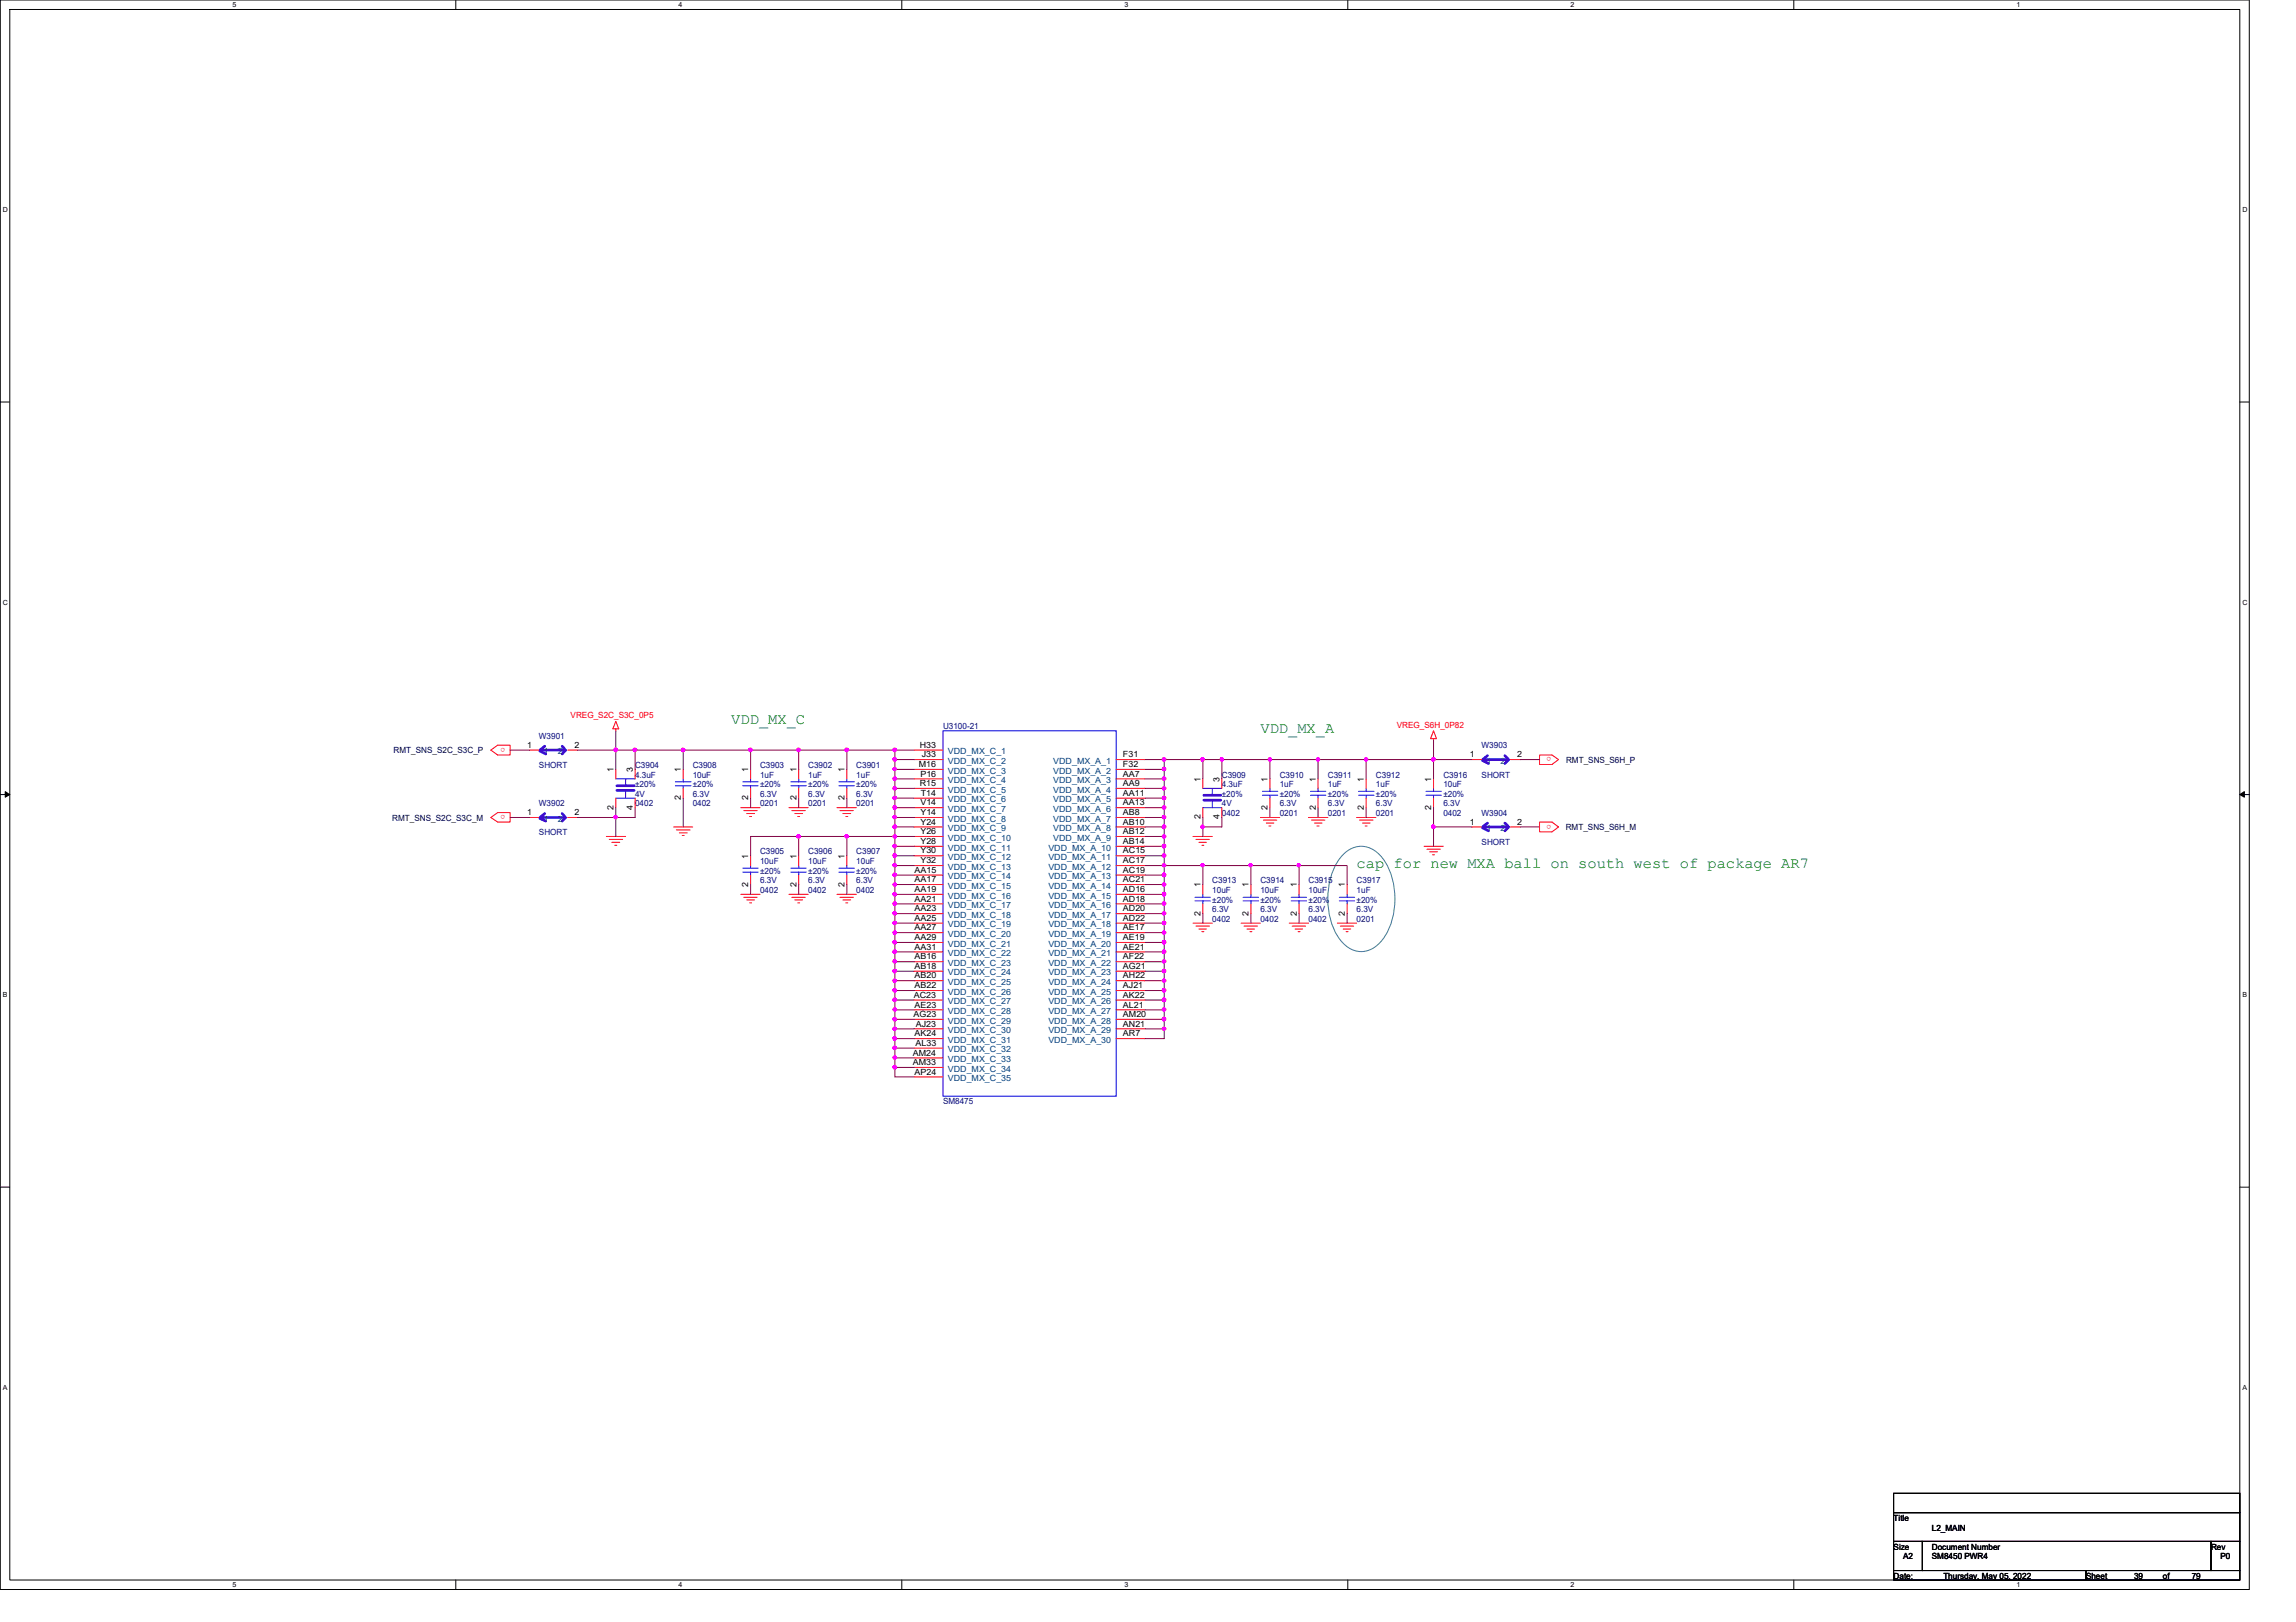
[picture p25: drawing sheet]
<svg xmlns="http://www.w3.org/2000/svg" width="297mm" height="210mm" viewBox="0 0 297 210" stroke-linecap="round" stroke-linejoin="round" font-family="sans-serif">
<defs><g id="words">
<g font-size="2" fill="#008000">
<text x="94.6" y="93.6">VDD_MX_C</text>
<text x="163.1" y="94.9">VDD_MX_A</text>
<text x="175.5" y="112.3">cap for new MXA ball on south west of package AR7</text>
</g>
<g font-size="1.1" fill="#000080">
<text x="69.7" y="95.6">W3901</text>
<text x="122" y="94.4">U3100-21</text>
<text x="69.7" y="99.4">SHORT</text>
<text x="82.2" y="99.4">C3904</text>
<text x="82.2" y="100.6">4.3uF</text>
<text x="82.2" y="101.9">±20%</text>
<text x="89.6" y="99.4">C3908</text>
<text x="89.6" y="100.6">10uF</text>
<text x="89.6" y="101.9">±20%</text>
<text x="98.3" y="99.4">C3903</text>
<text x="98.3" y="100.6">1uF</text>
<text x="98.3" y="101.9">±20%</text>
<text x="104.6" y="99.4">C3902</text>
<text x="104.6" y="100.6">1uF</text>
<text x="104.6" y="101.9">±20%</text>
<text x="110.8" y="99.4">C3901</text>
<text x="110.8" y="100.6">1uF</text>
<text x="110.8" y="101.9">±20%</text>
<text x="158.1" y="100.6">C3909</text>
<text x="158.1" y="101.9">4.3uF</text>
<text x="165.6" y="100.6">C3910</text>
<text x="165.6" y="101.9">1uF</text>
<text x="171.8" y="100.6">C3911</text>
<text x="171.8" y="101.9">1uF</text>
<text x="178" y="100.6">C3912</text>
<text x="178" y="101.9">1uF</text>
<text x="186.7" y="100.6">C3916</text>
<text x="186.7" y="101.9">10uF</text>
<text x="191.7" y="96.9">W3903</text>
<text x="191.7" y="100.6">SHORT</text>
<text x="69.7" y="104.4">W3902</text>
<text x="82.2" y="104.4">0402</text>
<text x="82.2" y="103.1">4V</text>
<text x="89.6" y="104.4">0402</text>
<text x="89.6" y="103.1">6.3V</text>
<text x="98.3" y="104.4">0201</text>
<text x="98.3" y="103.1">6.3V</text>
<text x="104.6" y="104.4">0201</text>
<text x="104.6" y="103.1">6.3V</text>
<text x="110.8" y="104.4">0201</text>
<text x="110.8" y="103.1">6.3V</text>
<text x="158.1" y="105.6">0402</text>
<text x="158.1" y="104.4">4V</text>
<text x="158.1" y="103.1">±20%</text>
<text x="165.6" y="105.6">0201</text>
<text x="165.6" y="104.4">6.3V</text>
<text x="165.6" y="103.1">±20%</text>
<text x="171.8" y="105.6">0201</text>
<text x="171.8" y="104.4">6.3V</text>
<text x="171.8" y="103.1">±20%</text>
<text x="178" y="105.6">0201</text>
<text x="178" y="104.4">6.3V</text>
<text x="178" y="103.1">±20%</text>
<text x="186.7" y="105.6">0402</text>
<text x="186.7" y="104.4">6.3V</text>
<text x="186.7" y="103.1">±20%</text>
<text x="191.7" y="105.6">W3904</text>
<text x="69.7" y="108.1">SHORT</text>
<text x="98.3" y="110.6">C3905</text>
<text x="98.3" y="111.8">10uF</text>
<text x="98.3" y="113.1">±20%</text>
<text x="104.6" y="110.6">C3906</text>
<text x="104.6" y="111.8">10uF</text>
<text x="104.6" y="113.1">±20%</text>
<text x="110.8" y="110.6">C3907</text>
<text x="110.8" y="111.8">10uF</text>
<text x="110.8" y="113.1">±20%</text>
<text x="191.7" y="109.3">SHORT</text>
<text x="98.3" y="115.5">0402</text>
<text x="98.3" y="114.3">6.3V</text>
<text x="104.6" y="115.5">0402</text>
<text x="104.6" y="114.3">6.3V</text>
<text x="110.8" y="115.5">0402</text>
<text x="110.8" y="114.3">6.3V</text>
<text x="156.8" y="114.3">C3913</text>
<text x="156.8" y="115.5">10uF</text>
<text x="156.8" y="119.3">0402</text>
<text x="156.8" y="118">6.3V</text>
<text x="156.8" y="116.8">±20%</text>
<text x="163.1" y="114.3">C3914</text>
<text x="163.1" y="115.5">10uF</text>
<text x="163.1" y="119.3">0402</text>
<text x="163.1" y="118">6.3V</text>
<text x="163.1" y="116.8">±20%</text>
<text x="169.3" y="114.3">C3915</text>
<text x="169.3" y="115.5">10uF</text>
<text x="169.3" y="119.3">0402</text>
<text x="169.3" y="118">6.3V</text>
<text x="169.3" y="116.8">±20%</text>
<text x="175.5" y="114.3">C3917</text>
<text x="175.5" y="115.5">1uF</text>
<text x="175.5" y="119.3">0201</text>
<text x="175.5" y="118">6.3V</text>
<text x="175.5" y="116.8">±20%</text>
<text x="122" y="142.9">SM8475</text>
</g>
<g font-size="1.1" fill="#f00">
<text x="73.8" y="92.9">VREG_S2C_S3C_0P5</text>
<text x="180.7" y="94.1">VREG_S6H_0P82</text>
<text x="65.4" y="96.8" transform="rotate(180 65.4 96.8)">o</text>
<text x="200.7" y="98" transform="rotate(180 200.7 98)">o</text>
<text x="65.4" y="105.5" transform="rotate(180 65.4 105.5)">o</text>
<text x="200.7" y="106.7" transform="rotate(180 200.7 106.7)">o</text>
</g>
<g font-size="1.1" fill="#000040">
<text x="50.9" y="97.5">RMT_SNS_S2C_S3C_P</text>
<text x="202.6" y="98.8">RMT_SNS_S6H_P</text>
<text x="50.8" y="106.2">RMT_SNS_S2C_S3C_M</text>
<text x="202.6" y="107.4">RMT_SNS_S6H_M</text>
</g>
<g font-size="1.1">
<text x="68.2" y="96.8">1</text>
<text x="74.3" y="96.8">2</text>
<text x="79.4" y="99.9" transform="rotate(-90 79.4 99.9)">1</text>
<text x="81.9" y="99.9" transform="rotate(-90 81.9 99.9)">3</text>
<text x="88.1" y="99.9" transform="rotate(-90 88.1 99.9)">1</text>
<text x="96.8" y="99.9" transform="rotate(-90 96.8 99.9)">1</text>
<text x="103" y="99.9" transform="rotate(-90 103 99.9)">1</text>
<text x="109.3" y="99.9" transform="rotate(-90 109.3 99.9)">1</text>
<text x="118.9" y="99.3">M16</text>
<text x="119" y="96.8">H33</text>
<text x="119" y="101.7">R15</text>
<text x="119.1" y="100.5">P16</text>
<text x="119.2" y="98">J33</text>
<text x="145.3" y="98">F31</text>
<text x="145.3" y="99.3">F32</text>
<text x="145.3" y="100.5">AA7</text>
<text x="145.3" y="101.7">AA9</text>
<text x="155.3" y="101.1" transform="rotate(-90 155.3 101.1)">1</text>
<text x="157.8" y="101.1" transform="rotate(-90 157.8 101.1)">3</text>
<text x="164" y="101.1" transform="rotate(-90 164 101.1)">1</text>
<text x="170.2" y="101.1" transform="rotate(-90 170.2 101.1)">1</text>
<text x="176.4" y="101.1" transform="rotate(-90 176.4 101.1)">1</text>
<text x="185.2" y="101.1" transform="rotate(-90 185.2 101.1)">1</text>
<text x="190.2" y="98">1</text>
<text x="196.3" y="98">2</text>
<text x="68.2" y="105.5">1</text>
<text x="74.3" y="105.5">2</text>
<text x="79.4" y="104.8" transform="rotate(-90 79.4 104.8)">2</text>
<text x="81.9" y="104.8" transform="rotate(-90 81.9 104.8)">4</text>
<text x="88.1" y="103.5" transform="rotate(-90 88.1 103.5)">2</text>
<text x="96.8" y="103.5" transform="rotate(-90 96.8 103.5)">2</text>
<text x="103" y="103.5" transform="rotate(-90 103 103.5)">2</text>
<text x="109.3" y="103.5" transform="rotate(-90 109.3 103.5)">2</text>
<text x="119.1" y="107.9">Y26</text>
<text x="119.1" y="104.2">V14</text>
<text x="119.1" y="105.5">Y14</text>
<text x="119.1" y="106.7">Y24</text>
<text x="119.1" y="103">T14</text>
<text x="145.3" y="103">AA11</text>
<text x="145.3" y="104.2">AA13</text>
<text x="145.3" y="105.5">AB8</text>
<text x="145.3" y="106.7">AB10</text>
<text x="145.3" y="107.9">AB12</text>
<text x="155.3" y="106" transform="rotate(-90 155.3 106)">2</text>
<text x="157.8" y="106" transform="rotate(-90 157.8 106)">4</text>
<text x="164" y="104.8" transform="rotate(-90 164 104.8)">2</text>
<text x="170.2" y="104.8" transform="rotate(-90 170.2 104.8)">2</text>
<text x="176.4" y="104.8" transform="rotate(-90 176.4 104.8)">2</text>
<text x="185.2" y="104.8" transform="rotate(-90 185.2 104.8)">2</text>
<text x="190.2" y="106.7">1</text>
<text x="196.3" y="106.7">2</text>
<text x="96.8" y="111.1" transform="rotate(-90 96.8 111.1)">1</text>
<text x="103" y="111.1" transform="rotate(-90 103 111.1)">1</text>
<text x="109.3" y="111.1" transform="rotate(-90 109.3 111.1)">1</text>
<text x="118.3" y="112.9">AA15</text>
<text x="119.1" y="109.2">Y28</text>
<text x="119.1" y="110.4">Y30</text>
<text x="119.1" y="111.7">Y32</text>
<text x="145.3" y="109.2">AB14</text>
<text x="145.3" y="110.4">AC15</text>
<text x="145.3" y="111.7">AC17</text>
<text x="145.3" y="112.9">AC19</text>
<text x="96.8" y="114.8" transform="rotate(-90 96.8 114.8)">2</text>
<text x="103" y="114.8" transform="rotate(-90 103 114.8)">2</text>
<text x="109.3" y="114.8" transform="rotate(-90 109.3 114.8)">2</text>
<text x="118.3" y="114.2">AA17</text>
<text x="118.3" y="115.4">AA19</text>
<text x="118.3" y="116.7">AA21</text>
<text x="118.3" y="117.9">AA23</text>
<text x="118.3" y="119.2">AA25</text>
<text x="145.3" y="114.2">AC21</text>
<text x="145.3" y="115.4">AD16</text>
<text x="145.3" y="116.7">AD18</text>
<text x="145.3" y="117.9">AD20</text>
<text x="145.3" y="119.2">AD22</text>
<text x="155.3" y="118.5" transform="rotate(-90 155.3 118.5)">2</text>
<text x="155.3" y="114.9" transform="rotate(-90 155.3 114.9)">1</text>
<text x="161.5" y="118.5" transform="rotate(-90 161.5 118.5)">2</text>
<text x="161.5" y="114.9" transform="rotate(-90 161.5 114.9)">1</text>
<text x="167.8" y="118.5" transform="rotate(-90 167.8 118.5)">2</text>
<text x="167.8" y="114.9" transform="rotate(-90 167.8 114.9)">1</text>
<text x="174" y="118.5" transform="rotate(-90 174 118.5)">2</text>
<text x="174" y="114.9" transform="rotate(-90 174 114.9)">1</text>
<text x="118.3" y="120.4">AA27</text>
<text x="118.3" y="121.7">AA29</text>
<text x="118.3" y="122.9">AA31</text>
<text x="118.3" y="124.2">AB16</text>
<text x="118.3" y="125.4">AB18</text>
<text x="145.3" y="120.4">AE17</text>
<text x="145.3" y="121.7">AE19</text>
<text x="145.3" y="122.9">AE21</text>
<text x="145.3" y="124.2">AF22</text>
<text x="145.3" y="125.4">AG21</text>
<text x="118.2" y="131.6">AG23</text>
<text x="118.2" y="129.1">AC23</text>
<text x="118.3" y="126.6">AB20</text>
<text x="118.3" y="127.9">AB22</text>
<text x="118.3" y="130.4">AE23</text>
<text x="145.3" y="126.6">AH22</text>
<text x="145.3" y="127.9">AJ21</text>
<text x="145.3" y="129.1">AK22</text>
<text x="145.3" y="130.4">AL21</text>
<text x="145.3" y="131.6">AM20</text>
<text x="118.1" y="136.6">AM24</text>
<text x="118.1" y="137.8">AM33</text>
<text x="118.3" y="134.1">AK24</text>
<text x="118.4" y="135.3">AL33</text>
<text x="118.5" y="132.8">AJ23</text>
<text x="145.3" y="132.8">AN21</text>
<text x="145.3" y="134.1">AR7</text>
<text x="118.3" y="139.1">AP24</text>
<text x="245" y="196.8">Title</text>
<text x="245" y="200.5">Size</text>
<text x="246.2" y="201.8">A2</text>
<text x="249.9" y="200.5">Document Number</text>
<text x="249.9" y="201.8">SM8450 PWR4</text>
<text x="249.9" y="198.1">L2_MAIN</text>
<text x="286" y="200.5">Rev</text>
<text x="287.3" y="201.8">P0</text>
<text x="245" y="204.3">Date:</text>
<text x="251.4" y="204.3">Thursday, May 05, 2022</text>
<text x="269.9" y="204.3">Sheet</text>
<text x="276.1" y="204.3">39</text>
<text x="279.8" y="204.3">of</text>
<text x="283.5" y="204.3">79</text>
</g>
<g font-size="1.1" fill="#004080">
<text x="70.4" y="97.6">1</text>
<text x="72.2" y="97.6">2</text>
<text x="122.6" y="97.6">VDD_MX_C_1</text>
<text x="122.6" y="98.8">VDD_MX_C_2</text>
<text x="122.6" y="100.1">VDD_MX_C_3</text>
<text x="122.6" y="101.3">VDD_MX_C_4</text>
<text x="136.3" y="98.8">VDD_MX_A_1</text>
<text x="136.3" y="100.1">VDD_MX_A_2</text>
<text x="136.3" y="101.3">VDD_MX_A_3</text>
<text x="192.3" y="98.8">1</text>
<text x="194.1" y="98.8">2</text>
<text x="70.4" y="106.3">1</text>
<text x="72.2" y="106.3">2</text>
<text x="122.6" y="102.6">VDD_MX_C_5</text>
<text x="122.6" y="103.8">VDD_MX_C_6</text>
<text x="122.6" y="105.1">VDD_MX_C_7</text>
<text x="122.6" y="106.3">VDD_MX_C_8</text>
<text x="122.6" y="107.6">VDD_MX_C_9</text>
<text x="136.3" y="102.6">VDD_MX_A_4</text>
<text x="136.3" y="103.8">VDD_MX_A_5</text>
<text x="136.3" y="105.1">VDD_MX_A_6</text>
<text x="136.3" y="106.3">VDD_MX_A_7</text>
<text x="136.3" y="107.6">VDD_MX_A_8</text>
<text x="192.3" y="107.6">1</text>
<text x="194.1" y="107.6">2</text>
<text x="122.6" y="108.8">VDD_MX_C_10</text>
<text x="122.6" y="110.1">VDD_MX_C_11</text>
<text x="122.6" y="111.3">VDD_MX_C_12</text>
<text x="122.6" y="112.6">VDD_MX_C_13</text>
<text x="122.6" y="113.8">VDD_MX_C_14</text>
<text x="135.6" y="110.1">VDD_MX_A_10</text>
<text x="135.6" y="111.3">VDD_MX_A_11</text>
<text x="135.6" y="112.6">VDD_MX_A_12</text>
<text x="135.6" y="113.8">VDD_MX_A_13</text>
<text x="136.3" y="108.8">VDD_MX_A_9</text>
<text x="122.6" y="115">VDD_MX_C_15</text>
<text x="122.6" y="116.3">VDD_MX_C_16</text>
<text x="122.6" y="117.5">VDD_MX_C_17</text>
<text x="122.6" y="118.8">VDD_MX_C_18</text>
<text x="135.6" y="115">VDD_MX_A_14</text>
<text x="135.6" y="116.3">VDD_MX_A_15</text>
<text x="135.6" y="117.5">VDD_MX_A_16</text>
<text x="135.6" y="118.8">VDD_MX_A_17</text>
<text x="122.6" y="120">VDD_MX_C_19</text>
<text x="122.6" y="121.2">VDD_MX_C_20</text>
<text x="122.6" y="122.5">VDD_MX_C_21</text>
<text x="122.6" y="123.7">VDD_MX_C_22</text>
<text x="122.6" y="125">VDD_MX_C_23</text>
<text x="135.6" y="120">VDD_MX_A_18</text>
<text x="135.6" y="121.2">VDD_MX_A_19</text>
<text x="135.6" y="122.5">VDD_MX_A_20</text>
<text x="135.6" y="123.7">VDD_MX_A_21</text>
<text x="135.6" y="125">VDD_MX_A_22</text>
<text x="122.6" y="126.2">VDD_MX_C_24</text>
<text x="122.6" y="127.5">VDD_MX_C_25</text>
<text x="122.6" y="128.7">VDD_MX_C_26</text>
<text x="122.6" y="130">VDD_MX_C_27</text>
<text x="122.6" y="131.2">VDD_MX_C_28</text>
<text x="135.6" y="126.2">VDD_MX_A_23</text>
<text x="135.6" y="127.5">VDD_MX_A_24</text>
<text x="135.6" y="128.7">VDD_MX_A_25</text>
<text x="135.6" y="130">VDD_MX_A_26</text>
<text x="135.6" y="131.2">VDD_MX_A_27</text>
<text x="122.6" y="132.5">VDD_MX_C_29</text>
<text x="122.6" y="133.7">VDD_MX_C_30</text>
<text x="122.6" y="135">VDD_MX_C_31</text>
<text x="122.6" y="136.2">VDD_MX_C_32</text>
<text x="122.6" y="137.5">VDD_MX_C_33</text>
<text x="135.6" y="132.5">VDD_MX_A_28</text>
<text x="135.6" y="133.7">VDD_MX_A_29</text>
<text x="135.6" y="135">VDD_MX_A_30</text>
<text x="122.6" y="138.7">VDD_MX_C_34</text>
<text x="122.6" y="139.9">VDD_MX_C_35</text>
</g>
<g font-size=".9">
<text x="30.1" y=".9">5</text>
<text x="87.8" y=".9">4</text>
<text x="145.5" y=".9">3</text>
<text x="203.2" y=".9">2</text>
<text x="260.9" y=".9">1</text>
<text x=".4" y="27.4">D</text>
<text x="290.1" y="27.4">D</text>
<text x=".4" y="78.2">C</text>
<text x="290.1" y="78.2">C</text>
<text x=".4" y="129">B</text>
<text x="290.1" y="129">B</text>
<text x=".4" y="179.8">A</text>
<text x="290.1" y="179.8">A</text>
<text x="30.1" y="205.4">5</text>
<text x="87.8" y="205.4">4</text>
<text x="145.5" y="205.4">3</text>
<text x="203.2" y="205.4">2</text>
<text x="260.9" y="205.4">1</text>
</g>
</g></defs>
<path d="M0 0h291v205.7h-291zM1.3 1.2h288.5v203.3h-288.5z" fill="none" stroke="#000" stroke-width=".13"/>
<g fill="#fff">
<path d="M30.1 .1h.5v1h-.5z"/>
<path d="M30.1 204.6h.5v1h-.5z"/>
</g>
<path d="M59 0v1.2M59 204.5v1.2" fill="none" stroke="#000" stroke-width=".13"/>
<g fill="#fff">
<path d="M87.8 .1h.5v1h-.5z"/>
<path d="M87.8 204.6h.5v1h-.5z"/>
</g>
<path d="M116.7 0v1.2M116.7 204.5v1.2" fill="none" stroke="#000" stroke-width=".13"/>
<g fill="#fff">
<path d="M145.5 .1h.5v1h-.5z"/>
<path d="M145.5 204.6h.5v1h-.5z"/>
</g>
<path d="M174.4 0v1.2M174.4 204.5v1.2" fill="none" stroke="#000" stroke-width=".13"/>
<g fill="#fff">
<path d="M203.2 .1h.5v1h-.5z"/>
<path d="M203.2 204.6h.5v1h-.5z"/>
</g>
<path d="M232.1 0v1.2M232.1 204.5v1.2" fill="none" stroke="#000" stroke-width=".13"/>
<g fill="#fff">
<path d="M260.9 .1h.5v1h-.5z"/>
<path d="M260.9 204.6h.5v1h-.5z"/>
<path d="M.4 26.6h.6v1h-.6z"/>
<path d="M290.1 26.6h.6v1h-.6z"/>
<path d="M.4 77.4h.6v1h-.6z"/>
<path d="M290.1 77.4h.6v1h-.6z"/>
</g>
<path d="M0 52h1.3M289.8 52h1.2" fill="none" stroke="#000" stroke-width=".13"/>
<g fill="#fff">
<path d="M.4 128.2h.6v1h-.6z"/>
<path d="M290.1 128.2h.6v1h-.6z"/>
</g>
<path d="M0 102.8h1.3M.7 102.4l.6 .4-.6 .4zM289.8 102.8h1.2M289.8 102.8l.6-.4v.8z" fill="none" stroke="#000" stroke-width=".13"/>
<path d="M.7 102.4l.6 .4-.6 .4zM289.8 102.8l.6-.4v.8z" fill="#000"/>
<g fill="#fff">
<path d="M.4 179h.5v1h-.5z"/>
<path d="M290.1 179h.6v1h-.6z"/>
</g>
<path d="M0 153.6h1.3M289.8 153.6h1.2M245 193.3h44.8v2.4h-44.8zM245 195.7h44.8v3.8h-44.8zM245 199.5h3.7v3.7h-3.7zM248.7 199.5h37.3v3.7h-37.3zM286 199.5h3.8v3.7h-3.8zM245 203.2h24.9v1.3h-24.9zM269.9 203.2h19.9v1.3h-19.9z" fill="none" stroke="#000" stroke-width=".13"/>
<path d="M173.5 110.8a3.2 3.2 0 0 1 5.2 0 9.4 9.4 0 0 1 0 11 3.2 3.2 0 0 1-5.2 0 9.5 9.5 0 0 1 0-11z" fill="none" stroke="#408080" stroke-width=".13"/>
<g fill="none" stroke="#f00" stroke-width=".13">
<path d="M63.5 97.1l.9-.7h1.6v1.3h-1.6zM68.5 97.1h1.2M73.4 97.1h1.3M79.7 94.3v.3M79.7 99.6v1.2M79.7 93.3l.3 1h-.7zM82.2 99.6v1.2M88.4 99.6v1.2M97.1 99.6v1.2M103.3 99.6v1.2M109.6 99.6v1.2M118.3 97.1h3.7"/>
<path d="M118.3 98.3h3.7M118.3 99.6h3.7M144.4 98.3h3.7M144.4 99.6h3.7M185.5 94.6l.3 1h-.7zM185.5 95.6v.2M190.5 98.3h1.2M195.4 98.3h1.3M199.2 97.7h1.6l.8 .6-.8 .6h-1.6zM63.5 105.8l.9-.6h1.6v1.2h-1.6zM68.5 105.8h1.2M73.4 105.8h1.3"/>
<path d="M78.4 108.2h2.5M78.8 108.6h1.8M79.2 109h1M79.5 109.4h.3M79.7 103.3v1.2M82.2 103.3v1.2M87.2 107h2.4M87.5 107.4h1.8M87.9 107.8h1M88.3 108.1h.2M88.4 102v1.3M95.8 104.5h2.5"/>
<path d="M95.8 115.7h2.5M96.2 104.9h1.8M96.2 116.1h1.8M96.6 105.3h1M96.6 116.5h1M97 105.7h.2M97 116.8h.2M97.1 102v1.3M97.1 110.7v1.3M97.1 113.2v1.3M102.1 104.5h2.5M102.1 115.7h2.5"/>
<path d="M102.4 104.9h1.8M102.4 116.1h1.8M102.8 105.3h1M102.8 116.5h1M103.2 105.7h.3M103.2 116.8h.3M103.3 102v1.3M103.3 110.7v1.3M103.3 113.2v1.3M108.3 104.5h2.5M108.3 115.7h2.5M108.7 104.9h1.7"/>
<path d="M108.7 116.1h1.7M109 105.3h1.1M109 116.5h1.1M109.4 105.7h.3M109.4 116.8h.3M109.6 102v1.3M109.6 110.7v1.3M109.6 113.2v1.3M118.3 108.2h3.7M118.3 109.5h3.7M118.3 110.7h3.7M118.3 112h3.7"/>
<path d="M118.3 113.2h3.7M118.3 114.5h3.7M118.3 115.7h3.7M118.3 117h3.7M118.3 118.2h3.7M118.3 119.5h3.7M118.3 100.8h3.7M118.3 102h3.7M118.3 103.3h3.7M118.3 104.5h3.7M118.3 105.8h3.7M118.3 107h3.7"/>
<path d="M144.4 109.5h3.7M144.4 110.7h3.7M144.4 112h3.7M144.4 113.2h3.7M144.4 114.5h3.7M144.4 115.7h3.7M144.4 117h3.7M144.4 118.2h3.7M144.4 119.5h3.7M144.4 100.8h3.7M144.4 102h3.7M144.4 103.3h3.7"/>
<path d="M144.4 104.5h3.7M144.4 105.8h3.7M144.4 107h3.7M144.4 108.2h3.7M154.3 108.2h2.5M154.3 119.5h2.5M154.7 108.6h1.8M154.7 119.8h1.8M155.1 109h1M155.5 109.4h.2M155.6 114.5v1.2M155.6 117v1.2"/>
<path d="M155.6 100.8v1.2M155.6 104.5v1.3M158.1 100.8v1.2M158.1 104.5v1.3M160.6 119.5h2.5M160.9 119.8h1.8M161.8 114.5v1.2M161.8 117v1.2M163.1 105.8h2.5M163.4 106.1h1.8M163.8 106.5h1M164.2 106.9h.2"/>
<path d="M164.3 100.8v1.2M164.3 103.3v1.2M166.8 119.5h2.5M167.2 119.8h1.7M168.1 114.5v1.2M168.1 117v1.2M169.3 105.8h2.5M169.7 106.1h1.7M170 106.5h1M170.4 106.9h.2M170.5 100.8v1.2M170.5 103.3v1.2"/>
<path d="M173 119.5h2.5M173.4 119.8h1.7M174.3 114.5v1.2M174.3 117v1.2M175.5 105.8h2.5M175.9 106.1h1.7M176.3 106.5h.9M176.6 106.9h.3M176.7 100.8v1.2M176.7 103.3v1.2M184.2 109.5h2.5M184.6 109.9h1.7"/>
<path d="M185 110.2h1M185.3 110.6h.3M185.5 100.8v1.2M185.5 103.3v1.2M190.5 107h1.2M195.4 107h1.3M199.2 106.4h1.6l.8 .6-.8 .7h-1.6zM118.3 120.7h3.7M118.3 122h3.7M118.3 123.2h3.7M118.3 124.5h3.7M118.3 125.7h3.7"/>
<path d="M118.3 126.9h3.7M118.3 128.2h3.7M118.3 129.4h3.7M118.3 130.7h3.7M118.3 131.9h3.7M118.3 133.1h3.7M118.3 134.4h3.7M118.3 135.6h3.7M118.3 136.9h3.7M118.3 138.1h3.7M118.3 139.4h3.7M144.4 120.7h3.7"/>
<path d="M144.4 122h3.7M144.4 123.2h3.7M144.4 124.5h3.7M144.4 125.7h3.7M144.4 126.9h3.7M144.4 128.2h3.7M144.4 129.4h3.7M144.4 130.7h3.7M144.4 131.9h3.7M144.4 133.1h3.7M144.4 134.4h3.7M155.1 120.2h1"/>
<path d="M155.5 120.6h.2M161.3 120.2h1M161.7 120.6h.3M167.6 120.2h.9M167.9 120.6h.3M173.8 120.2h.9M174.2 120.6h.2"/>
</g>
<g fill="none" stroke="#00f" stroke-width=".13">
<path d="M122 94.6h22.4v47.3h-22.4zM79.7 103.3h2.5M79.7 100.8h2.5M80.9 100.8v.8M80.9 102.4v.9M87.4 101.2h2M87.4 101.7h2M88.4 100.8v.4M88.4 101.7v.3M96.1 101.2h2M96.1 101.7h2M96.1 112.4h2"/>
<path d="M96.1 112.9h2M97.1 100.8v.4M97.1 101.7v.3M97.1 112v.4M97.1 112.9v.3M102.3 101.2h2M102.3 101.7h2M102.3 112.4h2M102.3 112.9h2M103.3 100.8v.4M103.3 101.7v.3M103.3 112v.4"/>
<path d="M103.3 112.9v.3M108.5 101.2h2M108.5 101.7h2M108.5 112.4h2M108.5 112.9h2M109.6 100.8v.4M109.6 101.7v.3M109.6 112v.4M109.6 112.9v.3M154.6 116.1h2M154.6 116.6h2M155.6 115.7v.4"/>
<path d="M155.6 116.6v.4M155.6 104.5h2.5M155.6 102h2.5M156.8 102v.8M156.8 103.7v.8M160.8 116.1h2M160.8 116.6h2M161.8 115.7v.4M161.8 116.6v.4M163.3 102.4h2M163.3 102.9h2M164.3 102v.4"/>
<path d="M164.3 102.9v.4M167 116.1h2M167 116.6h2M168.1 115.7v.4M168.1 116.6v.4M169.5 102.4h2M169.5 102.9h2M170.5 102v.4M170.5 102.9v.4M173.3 116.1h2M173.3 116.6h2M174.3 115.7v.4"/>
<path d="M174.3 116.6v.4M175.8 102.4h2M175.8 102.9h2M176.7 102v.4M176.7 102.9v.4M184.5 102.4h2M184.5 102.9h2M185.5 102v.4M185.5 102.9v.4"/>
</g>
<g fill="none" stroke="#00f" stroke-width=".34">
<path d="M69.8 97.2l.8 .4M70.1 97.1h2.8M70.5 96.6l-.7 .5M72.7 96.6l.4 .3M73.2 97.1l-.5 .5M191.8 98.4l.8 .4M192.1 98.3h2.7M192.4 97.8l-.6 .5M194.7 97.8l.4 .4M195.2 98.3l-.5 .5M69.8 105.9l.8 .4M70.1 105.8h2.8"/>
<path d="M70.5 105.3l-.7 .5M72.7 105.3l.4 .4M73.2 105.8l-.5 .5M79.8 101.7h2.2M79.8 102.3h2.2M155.7 102.9h2.2M155.7 103.5h2.2M191.8 107.1l.8 .4M192.1 107h2.7M192.4 106.5l-.6 .5M194.7 106.5l.4 .4M195.2 107l-.5 .5"/>
</g>
<path d="M66 97.1h2.5M79.7 94.6v2.5h-5" fill="none" stroke="#800040" stroke-width=".13"/>
<path d="M79.5 96.9h.3l.1 .1-.1 .2-.2 .1-.1-.1z" fill-rule="evenodd" fill="#f0f"/>
<path d="M79.5 96.9h.3l.1 .1-.1 .2-.2 .1-.1-.1z" fill="none" stroke="#f0f" stroke-width=".13"/>
<path d="M82.2 97.1h-2.5v2.5" fill="none" stroke="#800040" stroke-width=".13"/>
<path d="M82 96.9h.3l.1 .1-.1 .2-.2 .1-.1-.1z" fill-rule="evenodd" fill="#f0f"/>
<path d="M82 96.9h.3l.1 .1-.1 .2-.2 .1-.1-.1z" fill="none" stroke="#f0f" stroke-width=".13"/>
<path d="M97.1 97.1h-14.9v2.5" fill="none" stroke="#800040" stroke-width=".13"/>
<path d="M96.9 96.9h.3l.1 .1-.1 .2-.1 .1-.2-.1z" fill-rule="evenodd" fill="#f0f"/>
<path d="M96.9 96.9h.3l.1 .1-.1 .2-.1 .1-.2-.1z" fill="none" stroke="#f0f" stroke-width=".13"/>
<path d="M88.2 96.9h.3l.1 .1-.1 .2-.2 .1-.1-.1z" fill-rule="evenodd" fill="#f0f"/>
<path d="M88.2 96.9h.3l.1 .1-.1 .2-.2 .1-.1-.1z" fill="none" stroke="#f0f" stroke-width=".13"/>
<path d="M88.4 97.1v2.5M109.6 97.1h-12.5v2.5" fill="none" stroke="#800040" stroke-width=".13"/>
<path d="M103.1 96.9h.4v.1v.2l-.2 .1-.2-.1z" fill-rule="evenodd" fill="#f0f"/>
<path d="M103.1 96.9h.4v.1v.2l-.2 .1-.2-.1z" fill="none" stroke="#f0f" stroke-width=".13"/>
<path d="M103.3 97.1v2.5M109.6 97.1h6.2" fill="none" stroke="#800040" stroke-width=".13"/>
<path d="M115.6 96.9h.3l.1 .1-.1 .2-.2 .1-.1-.1z" fill-rule="evenodd" fill="#f0f"/>
<path d="M115.6 96.9h.3l.1 .1-.1 .2-.2 .1-.1-.1z" fill="none" stroke="#f0f" stroke-width=".13"/>
<path d="M109.4 96.9h.3l.1 .1-.1 .2-.2 .1-.1-.1z" fill-rule="evenodd" fill="#f0f"/>
<path d="M109.4 96.9h.3l.1 .1-.1 .2-.2 .1-.1-.1z" fill="none" stroke="#f0f" stroke-width=".13"/>
<path d="M109.6 97.1v2.5M118.3 97.1h-2.5v2.5" fill="none" stroke="#800040" stroke-width=".13"/>
<path d="M115.6 99.4h.3l.1 .1-.1 .2h-.2h-.1z" fill-rule="evenodd" fill="#f0f"/>
<path d="M115.6 99.4h.3l.1 .1-.1 .2h-.2h-.1z" fill="none" stroke="#f0f" stroke-width=".13"/>
<path d="M115.6 98.1h.3l.1 .2-.1 .1-.2 .1-.1-.1z" fill-rule="evenodd" fill="#f0f"/>
<path d="M115.6 98.1h.3l.1 .2-.1 .1-.2 .1-.1-.1z" fill="none" stroke="#f0f" stroke-width=".13"/>
<path d="M115.8 98.3h2.5M118.3 99.6h-2.5v2.4" fill="none" stroke="#800040" stroke-width=".13"/>
<path d="M115.6 101.9h.3l.1 .1-.1 .2h-.2h-.1z" fill-rule="evenodd" fill="#f0f"/>
<path d="M115.6 101.9h.3l.1 .1-.1 .2h-.2h-.1z" fill="none" stroke="#f0f" stroke-width=".13"/>
<path d="M115.6 100.6h.3l.1 .2-.1 .1-.2 .1-.1-.1z" fill-rule="evenodd" fill="#f0f"/>
<path d="M115.6 100.6h.3l.1 .2-.1 .1-.2 .1-.1-.1z" fill="none" stroke="#f0f" stroke-width=".13"/>
<path d="M88.4 103.3v3.7M97.1 103.3v1.2M103.3 103.3v1.2M109.6 103.3v1.2M115.8 100.8h2.5M115.8 103.3h2.5M115.8 103.3v1.2M118.3 102h-2.5v1.3" fill="none" stroke="#800040" stroke-width=".13"/>
<path d="M115.6 104.3h.3l.1 .2-.1 .2h-.2h-.1z" fill-rule="evenodd" fill="#f0f"/>
<path d="M115.6 104.3h.3l.1 .2-.1 .2h-.2h-.1z" fill="none" stroke="#f0f" stroke-width=".13"/>
<path d="M115.6 103.1h.3l.1 .2-.1 .1-.2 .1-.1-.1z" fill-rule="evenodd" fill="#f0f"/>
<path d="M115.6 103.1h.3l.1 .2-.1 .1-.2 .1-.1-.1z" fill="none" stroke="#f0f" stroke-width=".13"/>
<path d="M66 105.8h2.5M79.7 104.5v1.3h-5M82.2 104.5v1.3M118.3 104.5h-2.5v1.3" fill="none" stroke="#800040" stroke-width=".13"/>
<path d="M79.5 105.6h.3l.1 .1-.1 .2-.2 .1-.1-.1z" fill-rule="evenodd" fill="#f0f"/>
<path d="M79.5 105.6h.3l.1 .1-.1 .2-.2 .1-.1-.1z" fill="none" stroke="#f0f" stroke-width=".13"/>
<path d="M82.2 105.8h-2.5v2.4M118.3 105.8h-2.5v1.2" fill="none" stroke="#800040" stroke-width=".13"/>
<path d="M115.6 105.6h.3l.1 .1-.1 .2-.2 .1-.1-.1z" fill-rule="evenodd" fill="#f0f"/>
<path d="M115.6 105.6h.3l.1 .1-.1 .2-.2 .1-.1-.1z" fill="none" stroke="#f0f" stroke-width=".13"/>
<path d="M115.8 107v1.2" fill="none" stroke="#800040" stroke-width=".13"/>
<path d="M115.6 106.8h.3l.1 .2-.1 .2h-.2h-.1z" fill-rule="evenodd" fill="#f0f"/>
<path d="M115.6 106.8h.3l.1 .2-.1 .2h-.2h-.1z" fill="none" stroke="#f0f" stroke-width=".13"/>
<path d="M97.1 108.2h6.2M115.8 107h2.5" fill="none" stroke="#800040" stroke-width=".13"/>
<path d="M103.1 108.1h.4v.1v.2l-.2 .1-.2-.1z" fill-rule="evenodd" fill="#f0f"/>
<path d="M103.1 108.1h.4v.1v.2l-.2 .1-.2-.1z" fill="none" stroke="#f0f" stroke-width=".13"/>
<path d="M97.1 108.2v2.5M115.8 108.2h-12.5v2.5" fill="none" stroke="#800040" stroke-width=".13"/>
<path d="M115.6 108.1h.3l.1 .1-.1 .2-.2 .1-.1-.1z" fill-rule="evenodd" fill="#f0f"/>
<path d="M115.6 108.1h.3l.1 .1-.1 .2-.2 .1-.1-.1z" fill="none" stroke="#f0f" stroke-width=".13"/>
<path d="M109.4 108.1h.3l.1 .1-.1 .2-.2 .1-.1-.1z" fill-rule="evenodd" fill="#f0f"/>
<path d="M109.4 108.1h.3l.1 .1-.1 .2-.2 .1-.1-.1z" fill="none" stroke="#f0f" stroke-width=".13"/>
<path d="M109.6 108.2v2.5M118.3 108.2h-2.5v1.3" fill="none" stroke="#800040" stroke-width=".13"/>
<path d="M115.6 109.3h.3l.1 .2-.1 .1-.2 .1-.1-.1z" fill-rule="evenodd" fill="#f0f"/>
<path d="M115.6 109.3h.3l.1 .2-.1 .1-.2 .1-.1-.1z" fill="none" stroke="#f0f" stroke-width=".13"/>
<path d="M118.3 109.5h-2.5v1.2" fill="none" stroke="#800040" stroke-width=".13"/>
<path d="M115.6 110.5h.3l.1 .2-.1 .2-.2 .1-.1-.1z" fill-rule="evenodd" fill="#f0f"/>
<path d="M115.6 110.5h.3l.1 .2-.1 .2-.2 .1-.1-.1z" fill="none" stroke="#f0f" stroke-width=".13"/>
<path d="M118.3 110.7h-2.5v1.3h2.5" fill="none" stroke="#800040" stroke-width=".13"/>
<path d="M115.6 111.8h.3l.1 .2-.1 .1-.2 .1-.1-.1z" fill-rule="evenodd" fill="#f0f"/>
<path d="M115.6 111.8h.3l.1 .2-.1 .1-.2 .1-.1-.1z" fill="none" stroke="#f0f" stroke-width=".13"/>
<path d="M115.8 112v1.2h2.5" fill="none" stroke="#800040" stroke-width=".13"/>
<path d="M115.6 113h.3l.1 .2-.1 .2-.2 .1-.1-.1z" fill-rule="evenodd" fill="#f0f"/>
<path d="M115.6 113h.3l.1 .2-.1 .2-.2 .1-.1-.1z" fill="none" stroke="#f0f" stroke-width=".13"/>
<path d="M97.1 114.5v1.2M103.3 114.5v1.2M109.6 114.5v1.2M115.8 113.2v2.5" fill="none" stroke="#800040" stroke-width=".13"/>
<path d="M115.6 114.3h.3l.1 .2-.1 .1-.2 .1-.1-.1z" fill-rule="evenodd" fill="#f0f"/>
<path d="M115.6 114.3h.3l.1 .2-.1 .1-.2 .1-.1-.1z" fill="none" stroke="#f0f" stroke-width=".13"/>
<path d="M115.8 114.5h2.5M118.3 115.7h-2.5v1.3" fill="none" stroke="#800040" stroke-width=".13"/>
<path d="M115.6 116.8h.3l.1 .1-.1 .2-.2 .1-.1-.1z" fill-rule="evenodd" fill="#f0f"/>
<path d="M115.6 116.8h.3l.1 .1-.1 .2-.2 .1-.1-.1z" fill="none" stroke="#f0f" stroke-width=".13"/>
<path d="M115.6 115.5h.3l.1 .2-.1 .2-.2 .1-.1-.1z" fill-rule="evenodd" fill="#f0f"/>
<path d="M115.6 115.5h.3l.1 .2-.1 .2-.2 .1-.1-.1z" fill="none" stroke="#f0f" stroke-width=".13"/>
<path d="M115.8 117v1.2" fill="none" stroke="#800040" stroke-width=".13"/>
<path d="M115.6 118h.3l.1 .2-.1 .1-.2 .1-.1-.1z" fill-rule="evenodd" fill="#f0f"/>
<path d="M115.6 118h.3l.1 .2-.1 .1-.2 .1-.1-.1z" fill="none" stroke="#f0f" stroke-width=".13"/>
<path d="M115.8 117h2.5M115.8 119.5h2.5M115.8 119.5v1.2M118.3 118.2h-2.5v1.3" fill="none" stroke="#800040" stroke-width=".13"/>
<path d="M115.6 119.3h.3l.1 .1-.1 .2-.2 .1-.1-.1z" fill-rule="evenodd" fill="#f0f"/>
<path d="M115.6 119.3h.3l.1 .1-.1 .2-.2 .1-.1-.1z" fill="none" stroke="#f0f" stroke-width=".13"/>
<path d="M115.8 120.7v1.3" fill="none" stroke="#800040" stroke-width=".13"/>
<path d="M115.6 121.8h.3l.1 .1-.1 .2-.2 .1-.1-.1z" fill-rule="evenodd" fill="#f0f"/>
<path d="M115.6 121.8h.3l.1 .1-.1 .2-.2 .1-.1-.1z" fill="none" stroke="#f0f" stroke-width=".13"/>
<path d="M115.6 120.5h.3l.1 .2-.1 .1-.2 .1-.1-.1z" fill-rule="evenodd" fill="#f0f"/>
<path d="M115.6 120.5h.3l.1 .2-.1 .1-.2 .1-.1-.1z" fill="none" stroke="#f0f" stroke-width=".13"/>
<path d="M115.8 120.7h2.5M115.8 123.2h2.5M115.8 123.2v1.3M118.3 122h-2.5v1.2" fill="none" stroke="#800040" stroke-width=".13"/>
<path d="M115.6 124.3h.3l.1 .1-.1 .2h-.2h-.1z" fill-rule="evenodd" fill="#f0f"/>
<path d="M115.6 124.3h.3l.1 .1-.1 .2h-.2h-.1z" fill="none" stroke="#f0f" stroke-width=".13"/>
<path d="M115.6 123h.3l.1 .1-.1 .2-.2 .1-.1-.1z" fill-rule="evenodd" fill="#f0f"/>
<path d="M115.6 123h.3l.1 .1-.1 .2-.2 .1-.1-.1z" fill="none" stroke="#f0f" stroke-width=".13"/>
<path d="M115.8 125.7h2.5M115.8 125.7v1.2M118.3 124.5h-2.5v1.2" fill="none" stroke="#800040" stroke-width=".13"/>
<path d="M115.6 126.8h.3l.1 .1-.1 .2h-.2h-.1z" fill-rule="evenodd" fill="#f0f"/>
<path d="M115.6 126.8h.3l.1 .1-.1 .2h-.2h-.1z" fill="none" stroke="#f0f" stroke-width=".13"/>
<path d="M115.6 125.5h.3l.1 .1-.1 .2-.2 .1-.1-.1z" fill-rule="evenodd" fill="#f0f"/>
<path d="M115.6 125.5h.3l.1 .1-.1 .2-.2 .1-.1-.1z" fill="none" stroke="#f0f" stroke-width=".13"/>
<path d="M118.3 126.9h-2.5v1.3h2.5" fill="none" stroke="#800040" stroke-width=".13"/>
<path d="M115.6 128h.3l.1 .1-.1 .2-.2 .1-.1-.1z" fill-rule="evenodd" fill="#f0f"/>
<path d="M115.6 128h.3l.1 .1-.1 .2-.2 .1-.1-.1z" fill="none" stroke="#f0f" stroke-width=".13"/>
<path d="M115.8 129.4h2.5M115.8 128.2v1.2M115.8 129.4v1.3" fill="none" stroke="#800040" stroke-width=".13"/>
<path d="M115.6 130.5h.3l.1 .1-.1 .2-.2 .1-.1-.1z" fill-rule="evenodd" fill="#f0f"/>
<path d="M115.6 130.5h.3l.1 .1-.1 .2-.2 .1-.1-.1z" fill="none" stroke="#f0f" stroke-width=".13"/>
<path d="M115.6 129.2h.3l.1 .2-.1 .1-.2 .1-.1-.1z" fill-rule="evenodd" fill="#f0f"/>
<path d="M115.6 129.2h.3l.1 .2-.1 .1-.2 .1-.1-.1z" fill="none" stroke="#f0f" stroke-width=".13"/>
<path d="M115.8 130.7v1.2" fill="none" stroke="#800040" stroke-width=".13"/>
<path d="M115.6 131.7h.3l.1 .2-.1 .1-.2 .1-.1-.1z" fill-rule="evenodd" fill="#f0f"/>
<path d="M115.6 131.7h.3l.1 .2-.1 .1-.2 .1-.1-.1z" fill="none" stroke="#f0f" stroke-width=".13"/>
<path d="M115.8 130.7h2.5M118.3 131.9h-2.5v1.2h2.5" fill="none" stroke="#800040" stroke-width=".13"/>
<path d="M115.6 133h.3l.1 .1-.1 .2h-.2h-.1z" fill-rule="evenodd" fill="#f0f"/>
<path d="M115.6 133h.3l.1 .1-.1 .2h-.2h-.1z" fill="none" stroke="#f0f" stroke-width=".13"/>
<path d="M115.8 133.1v1.3" fill="none" stroke="#800040" stroke-width=".13"/>
<path d="M115.6 134.2h.3l.1 .2-.1 .1-.2 .1-.1-.1z" fill-rule="evenodd" fill="#f0f"/>
<path d="M115.6 134.2h.3l.1 .2-.1 .1-.2 .1-.1-.1z" fill="none" stroke="#f0f" stroke-width=".13"/>
<path d="M115.8 135.6h2.5M115.8 135.6v1.3M118.3 134.4h-2.5v1.2" fill="none" stroke="#800040" stroke-width=".13"/>
<path d="M115.6 135.4h.3l.1 .2-.1 .2h-.2h-.1z" fill-rule="evenodd" fill="#f0f"/>
<path d="M115.6 135.4h.3l.1 .2-.1 .2h-.2h-.1z" fill="none" stroke="#f0f" stroke-width=".13"/>
<path d="M115.8 136.9v1.2" fill="none" stroke="#800040" stroke-width=".13"/>
<path d="M115.6 137.9h.3l.1 .2-.1 .2h-.2h-.1z" fill-rule="evenodd" fill="#f0f"/>
<path d="M115.6 137.9h.3l.1 .2-.1 .2h-.2h-.1z" fill="none" stroke="#f0f" stroke-width=".13"/>
<path d="M115.6 136.7h.3l.1 .2-.1 .1-.2 .1-.1-.1z" fill-rule="evenodd" fill="#f0f"/>
<path d="M115.6 136.7h.3l.1 .2-.1 .1-.2 .1-.1-.1z" fill="none" stroke="#f0f" stroke-width=".13"/>
<path d="M148.1 98.3h2.5M150.6 98.3v1.3M150.6 98.3h5M185.5 95.8v2.5M115.8 136.9h2.5M118.3 138.1h-2.5v1.3h2.5" fill="none" stroke="#800040" stroke-width=".13"/>
<path d="M150.4 99.4h.4v.1v.2h-.2h-.2z" fill-rule="evenodd" fill="#f0f"/>
<path d="M150.4 99.4h.4v.1v.2h-.2h-.2z" fill="none" stroke="#f0f" stroke-width=".13"/>
<path d="M150.4 98.1h.4v.2v.1l-.2 .1-.2-.1z" fill-rule="evenodd" fill="#f0f"/>
<path d="M150.4 98.1h.4v.2v.1l-.2 .1-.2-.1z" fill="none" stroke="#f0f" stroke-width=".13"/>
<path d="M155.6 98.3h2.5" fill="none" stroke="#800040" stroke-width=".13"/>
<path d="M157.9 98.1h.3l.1 .2-.1 .1-.1 .1-.2-.1z" fill-rule="evenodd" fill="#f0f"/>
<path d="M157.9 98.1h.3l.1 .2-.1 .1-.1 .1-.2-.1z" fill="none" stroke="#f0f" stroke-width=".13"/>
<path d="M155.4 98.1h.3l.1 .2-.1 .1-.1 .1-.2-.1z" fill-rule="evenodd" fill="#f0f"/>
<path d="M155.4 98.1h.3l.1 .2-.1 .1-.1 .1-.2-.1z" fill="none" stroke="#f0f" stroke-width=".13"/>
<path d="M155.6 98.3v2.5M164.3 98.3h-6.2v2.5M164.3 98.3v2.5M164.3 98.3h6.2" fill="none" stroke="#800040" stroke-width=".13"/>
<path d="M170.4 98.1h.3v.2v.1l-.2 .1-.1-.1z" fill-rule="evenodd" fill="#f0f"/>
<path d="M170.4 98.1h.3v.2v.1l-.2 .1-.1-.1z" fill="none" stroke="#f0f" stroke-width=".13"/>
<path d="M164.1 98.1h.3l.1 .2-.1 .1-.1 .1-.2-.1z" fill-rule="evenodd" fill="#f0f"/>
<path d="M164.1 98.1h.3l.1 .2-.1 .1-.1 .1-.2-.1z" fill="none" stroke="#f0f" stroke-width=".13"/>
<path d="M185.5 98.3h-15v2.5" fill="none" stroke="#800040" stroke-width=".13"/>
<path d="M185.3 98.1h.3l.1 .2-.1 .1-.2 .1-.1-.1z" fill-rule="evenodd" fill="#f0f"/>
<path d="M185.3 98.1h.3l.1 .2-.1 .1-.2 .1-.1-.1z" fill="none" stroke="#f0f" stroke-width=".13"/>
<path d="M176.6 98.1h.3v.2v.1l-.2 .1-.1-.1z" fill-rule="evenodd" fill="#f0f"/>
<path d="M176.6 98.1h.3v.2v.1l-.2 .1-.1-.1z" fill="none" stroke="#f0f" stroke-width=".13"/>
<path d="M148.1 99.6h2.5v1.2M176.7 98.3v2.5M190.5 98.3h-5v2.5M196.7 98.3h2.5" fill="none" stroke="#800040" stroke-width=".13"/>
<path d="M150.4 100.6h.4v.2v.1l-.2 .1-.2-.1z" fill-rule="evenodd" fill="#f0f"/>
<path d="M150.4 100.6h.4v.2v.1l-.2 .1-.2-.1z" fill="none" stroke="#f0f" stroke-width=".13"/>
<path d="M148.1 100.8h2.5v1.2h-2.5" fill="none" stroke="#800040" stroke-width=".13"/>
<path d="M150.4 101.9h.4v.1v.2h-.2h-.2z" fill-rule="evenodd" fill="#f0f"/>
<path d="M150.4 101.9h.4v.1v.2h-.2h-.2z" fill="none" stroke="#f0f" stroke-width=".13"/>
<path d="M148.1 103.3h2.5M150.6 102v1.3M150.6 103.3v1.2" fill="none" stroke="#800040" stroke-width=".13"/>
<path d="M150.4 104.3h.4v.2v.2h-.2h-.2z" fill-rule="evenodd" fill="#f0f"/>
<path d="M150.4 104.3h.4v.2v.2h-.2h-.2z" fill="none" stroke="#f0f" stroke-width=".13"/>
<path d="M150.4 103.1h.4v.2v.1l-.2 .1-.2-.1z" fill-rule="evenodd" fill="#f0f"/>
<path d="M150.4 103.1h.4v.2v.1l-.2 .1-.2-.1z" fill="none" stroke="#f0f" stroke-width=".13"/>
<path d="M148.1 104.5h2.5v1.3h-2.5M164.3 104.5v1.3M170.5 104.5v1.3M176.7 104.5v1.3M185.5 104.5v2.5" fill="none" stroke="#800040" stroke-width=".13"/>
<path d="M150.4 105.6h.4v.1v.2l-.2 .1-.2-.1z" fill-rule="evenodd" fill="#f0f"/>
<path d="M150.4 105.6h.4v.1v.2l-.2 .1-.2-.1z" fill="none" stroke="#f0f" stroke-width=".13"/>
<path d="M150.6 105.8v1.2" fill="none" stroke="#800040" stroke-width=".13"/>
<path d="M150.4 106.8h.4v.2v.2h-.2h-.2z" fill-rule="evenodd" fill="#f0f"/>
<path d="M150.4 106.8h.4v.2v.2h-.2h-.2z" fill="none" stroke="#f0f" stroke-width=".13"/>
<path d="M148.1 107h2.5v1.2M155.6 105.8v1.2M155.6 107v1.2M158.1 105.8v1.2h-2.5" fill="none" stroke="#800040" stroke-width=".13"/>
<path d="M155.4 106.8h.3l.1 .2-.1 .2h-.1h-.2z" fill-rule="evenodd" fill="#f0f"/>
<path d="M155.4 106.8h.3l.1 .2-.1 .2h-.1h-.2z" fill="none" stroke="#f0f" stroke-width=".13"/>
<path d="M185.5 107v2.5" fill="none" stroke="#800040" stroke-width=".13"/>
<path d="M185.3 106.8h.3l.1 .2-.1 .2h-.2h-.1z" fill-rule="evenodd" fill="#f0f"/>
<path d="M185.3 106.8h.3l.1 .2-.1 .2h-.2h-.1z" fill="none" stroke="#f0f" stroke-width=".13"/>
<path d="M148.1 108.2h2.5v1.3M185.5 107h5M196.7 107h2.5" fill="none" stroke="#800040" stroke-width=".13"/>
<path d="M150.4 108.1h.4v.1v.2l-.2 .1-.2-.1z" fill-rule="evenodd" fill="#f0f"/>
<path d="M150.4 108.1h.4v.1v.2l-.2 .1-.2-.1z" fill="none" stroke="#f0f" stroke-width=".13"/>
<path d="M148.1 109.5h2.5" fill="none" stroke="#800040" stroke-width=".13"/>
<path d="M150.4 109.3h.4v.2v.1l-.2 .1-.2-.1z" fill-rule="evenodd" fill="#f0f"/>
<path d="M150.4 109.3h.4v.2v.1l-.2 .1-.2-.1z" fill="none" stroke="#f0f" stroke-width=".13"/>
<path d="M150.6 109.5v1.2" fill="none" stroke="#800040" stroke-width=".13"/>
<path d="M150.4 110.5h.4v.2v.2l-.2 .1-.2-.1z" fill-rule="evenodd" fill="#f0f"/>
<path d="M150.4 110.5h.4v.2v.2l-.2 .1-.2-.1z" fill="none" stroke="#f0f" stroke-width=".13"/>
<path d="M148.1 110.7h2.5v1.3M148.1 112h2.5M150.6 112v1.2M150.6 112h5" fill="none" stroke="#800040" stroke-width=".13"/>
<path d="M155.4 111.8h.3l.1 .2-.1 .1-.1 .1-.2-.1z" fill-rule="evenodd" fill="#f0f"/>
<path d="M155.4 111.8h.3l.1 .2-.1 .1-.1 .1-.2-.1z" fill="none" stroke="#f0f" stroke-width=".13"/>
<path d="M150.4 111.8h.4v.2v.1l-.2 .1-.2-.1z" fill-rule="evenodd" fill="#f0f"/>
<path d="M150.4 111.8h.4v.2v.1l-.2 .1-.2-.1z" fill="none" stroke="#f0f" stroke-width=".13"/>
<path d="M168.1 112h-12.5v2.5" fill="none" stroke="#800040" stroke-width=".13"/>
<path d="M167.9 111.8h.3v.2v.1l-.2 .1-.1-.1z" fill-rule="evenodd" fill="#f0f"/>
<path d="M167.9 111.8h.3v.2v.1l-.2 .1-.1-.1z" fill="none" stroke="#f0f" stroke-width=".13"/>
<path d="M161.6 111.8h.3l.1 .2-.1 .1-.1 .1-.2-.1z" fill-rule="evenodd" fill="#f0f"/>
<path d="M161.6 111.8h.3l.1 .2-.1 .1-.1 .1-.2-.1z" fill="none" stroke="#f0f" stroke-width=".13"/>
<path d="M148.1 113.2h2.5M161.8 112v2.5M168.1 112v2.5" fill="none" stroke="#800040" stroke-width=".13"/>
<path d="M150.4 113h.4v.2v.2l-.2 .1-.2-.1z" fill-rule="evenodd" fill="#f0f"/>
<path d="M150.4 113h.4v.2v.2l-.2 .1-.2-.1z" fill="none" stroke="#f0f" stroke-width=".13"/>
<path d="M148.1 114.5h2.5M150.6 113.2v1.3M150.6 114.5v1.2" fill="none" stroke="#800040" stroke-width=".13"/>
<path d="M150.4 114.3h.4v.2v.1l-.2 .1-.2-.1z" fill-rule="evenodd" fill="#f0f"/>
<path d="M150.4 114.3h.4v.2v.1l-.2 .1-.2-.1z" fill="none" stroke="#f0f" stroke-width=".13"/>
<path d="M148.1 115.7h2.5v1.3" fill="none" stroke="#800040" stroke-width=".13"/>
<path d="M150.4 116.8h.4v.1v.2l-.2 .1-.2-.1z" fill-rule="evenodd" fill="#f0f"/>
<path d="M150.4 116.8h.4v.1v.2l-.2 .1-.2-.1z" fill="none" stroke="#f0f" stroke-width=".13"/>
<path d="M150.4 115.5h.4v.2v.2l-.2 .1-.2-.1z" fill-rule="evenodd" fill="#f0f"/>
<path d="M150.4 115.5h.4v.2v.2l-.2 .1-.2-.1z" fill="none" stroke="#f0f" stroke-width=".13"/>
<path d="M148.1 117h2.5v1.2h-2.5" fill="none" stroke="#800040" stroke-width=".13"/>
<path d="M150.4 118h.4v.2v.1l-.2 .1-.2-.1z" fill-rule="evenodd" fill="#f0f"/>
<path d="M150.4 118h.4v.2v.1l-.2 .1-.2-.1z" fill="none" stroke="#f0f" stroke-width=".13"/>
<path d="M148.1 119.5h2.5M150.6 118.2v1.3M150.6 119.5v1.2M155.6 118.2v1.3M161.8 118.2v1.3M168.1 118.2v1.3" fill="none" stroke="#800040" stroke-width=".13"/>
<path d="M150.4 120.5h.4v.2v.1l-.2 .1-.2-.1z" fill-rule="evenodd" fill="#f0f"/>
<path d="M150.4 120.5h.4v.2v.1l-.2 .1-.2-.1z" fill="none" stroke="#f0f" stroke-width=".13"/>
<path d="M150.4 119.3h.4v.1v.2l-.2 .1-.2-.1z" fill-rule="evenodd" fill="#f0f"/>
<path d="M150.4 119.3h.4v.1v.2l-.2 .1-.2-.1z" fill="none" stroke="#f0f" stroke-width=".13"/>
<path d="M148.1 120.7h2.5v1.3M148.1 122h2.5M150.6 122v1.2" fill="none" stroke="#800040" stroke-width=".13"/>
<path d="M150.4 123h.4v.1v.2l-.2 .1-.2-.1z" fill-rule="evenodd" fill="#f0f"/>
<path d="M150.4 123h.4v.1v.2l-.2 .1-.2-.1z" fill="none" stroke="#f0f" stroke-width=".13"/>
<path d="M150.4 121.8h.4v.1v.2l-.2 .1-.2-.1z" fill-rule="evenodd" fill="#f0f"/>
<path d="M150.4 121.8h.4v.1v.2l-.2 .1-.2-.1z" fill="none" stroke="#f0f" stroke-width=".13"/>
<path d="M148.1 123.2h2.5v1.3h-2.5" fill="none" stroke="#800040" stroke-width=".13"/>
<path d="M150.4 124.3h.4v.1v.2h-.2h-.2z" fill-rule="evenodd" fill="#f0f"/>
<path d="M150.4 124.3h.4v.1v.2h-.2h-.2z" fill="none" stroke="#f0f" stroke-width=".13"/>
<path d="M150.6 124.5v1.2h-2.5" fill="none" stroke="#800040" stroke-width=".13"/>
<path d="M150.4 125.5h.4v.1v.2l-.2 .1-.2-.1z" fill-rule="evenodd" fill="#f0f"/>
<path d="M150.4 125.5h.4v.1v.2l-.2 .1-.2-.1z" fill="none" stroke="#f0f" stroke-width=".13"/>
<path d="M148.1 126.9h2.5M150.6 125.7v1.2M150.6 126.9v1.3" fill="none" stroke="#800040" stroke-width=".13"/>
<path d="M150.4 126.8h.4v.1v.2h-.2h-.2z" fill-rule="evenodd" fill="#f0f"/>
<path d="M150.4 126.8h.4v.1v.2h-.2h-.2z" fill="none" stroke="#f0f" stroke-width=".13"/>
<path d="M148.1 128.2h2.5" fill="none" stroke="#800040" stroke-width=".13"/>
<path d="M150.4 128h.4v.1v.2l-.2 .1-.2-.1z" fill-rule="evenodd" fill="#f0f"/>
<path d="M150.4 128h.4v.1v.2l-.2 .1-.2-.1z" fill="none" stroke="#f0f" stroke-width=".13"/>
<path d="M148.1 129.4h2.5M150.6 128.2v1.2M150.6 129.4v1.3" fill="none" stroke="#800040" stroke-width=".13"/>
<path d="M150.4 130.5h.4v.1v.2l-.2 .1-.2-.1z" fill-rule="evenodd" fill="#f0f"/>
<path d="M150.4 130.5h.4v.1v.2l-.2 .1-.2-.1z" fill="none" stroke="#f0f" stroke-width=".13"/>
<path d="M150.4 129.2h.4v.2v.1l-.2 .1-.2-.1z" fill-rule="evenodd" fill="#f0f"/>
<path d="M150.4 129.2h.4v.2v.1l-.2 .1-.2-.1z" fill="none" stroke="#f0f" stroke-width=".13"/>
<path d="M148.1 130.7h2.5v1.2" fill="none" stroke="#800040" stroke-width=".13"/>
<path d="M150.4 131.7h.4v.2v.1l-.2 .1-.2-.1z" fill-rule="evenodd" fill="#f0f"/>
<path d="M150.4 131.7h.4v.2v.1l-.2 .1-.2-.1z" fill="none" stroke="#f0f" stroke-width=".13"/>
<path d="M148.1 131.9h2.5v1.2h-2.5" fill="none" stroke="#800040" stroke-width=".13"/>
<path d="M150.4 133h.4v.1v.2h-.2h-.2z" fill-rule="evenodd" fill="#f0f"/>
<path d="M150.4 133h.4v.1v.2h-.2h-.2z" fill="none" stroke="#f0f" stroke-width=".13"/>
<path d="M168.1 112h6.2v2.5M174.3 118.2v1.3M150.6 133.1v1.3h-2.5" fill="none" stroke="#800040" stroke-width=".13"/>
<path d="M79.5 96.9h.3l.1 .1-.1 .2-.2 .1-.1-.1z" fill-rule="evenodd" fill="#f0f"/>
<path d="M79.5 96.9h.3l.1 .1-.1 .2-.2 .1-.1-.1z" fill="none" stroke="#f0f" stroke-width=".13"/>
<path d="M82 96.9h.3l.1 .1-.1 .2-.2 .1-.1-.1z" fill-rule="evenodd" fill="#f0f"/>
<path d="M82 96.9h.3l.1 .1-.1 .2-.2 .1-.1-.1z" fill="none" stroke="#f0f" stroke-width=".13"/>
<path d="M96.9 96.9h.3l.1 .1-.1 .2-.1 .1-.2-.1z" fill-rule="evenodd" fill="#f0f"/>
<path d="M96.9 96.9h.3l.1 .1-.1 .2-.1 .1-.2-.1z" fill="none" stroke="#f0f" stroke-width=".13"/>
<path d="M88.2 96.9h.3l.1 .1-.1 .2-.2 .1-.1-.1z" fill-rule="evenodd" fill="#f0f"/>
<path d="M88.2 96.9h.3l.1 .1-.1 .2-.2 .1-.1-.1z" fill="none" stroke="#f0f" stroke-width=".13"/>
<path d="M103.1 96.9h.4v.1v.2l-.2 .1-.2-.1z" fill-rule="evenodd" fill="#f0f"/>
<path d="M103.1 96.9h.4v.1v.2l-.2 .1-.2-.1z" fill="none" stroke="#f0f" stroke-width=".13"/>
<path d="M115.6 96.9h.3l.1 .1-.1 .2-.2 .1-.1-.1z" fill-rule="evenodd" fill="#f0f"/>
<path d="M115.6 96.9h.3l.1 .1-.1 .2-.2 .1-.1-.1z" fill="none" stroke="#f0f" stroke-width=".13"/>
<path d="M109.4 96.9h.3l.1 .1-.1 .2-.2 .1-.1-.1z" fill-rule="evenodd" fill="#f0f"/>
<path d="M109.4 96.9h.3l.1 .1-.1 .2-.2 .1-.1-.1z" fill="none" stroke="#f0f" stroke-width=".13"/>
<path d="M115.6 99.4h.3l.1 .1-.1 .2h-.2h-.1z" fill-rule="evenodd" fill="#f0f"/>
<path d="M115.6 99.4h.3l.1 .1-.1 .2h-.2h-.1z" fill="none" stroke="#f0f" stroke-width=".13"/>
<path d="M115.6 98.1h.3l.1 .2-.1 .1-.2 .1-.1-.1z" fill-rule="evenodd" fill="#f0f"/>
<path d="M115.6 98.1h.3l.1 .2-.1 .1-.2 .1-.1-.1z" fill="none" stroke="#f0f" stroke-width=".13"/>
<path d="M115.6 101.9h.3l.1 .1-.1 .2h-.2h-.1z" fill-rule="evenodd" fill="#f0f"/>
<path d="M115.6 101.9h.3l.1 .1-.1 .2h-.2h-.1z" fill="none" stroke="#f0f" stroke-width=".13"/>
<path d="M115.6 100.6h.3l.1 .2-.1 .1-.2 .1-.1-.1z" fill-rule="evenodd" fill="#f0f"/>
<path d="M115.6 100.6h.3l.1 .2-.1 .1-.2 .1-.1-.1z" fill="none" stroke="#f0f" stroke-width=".13"/>
<path d="M115.6 104.3h.3l.1 .2-.1 .2h-.2h-.1z" fill-rule="evenodd" fill="#f0f"/>
<path d="M115.6 104.3h.3l.1 .2-.1 .2h-.2h-.1z" fill="none" stroke="#f0f" stroke-width=".13"/>
<path d="M115.6 103.1h.3l.1 .2-.1 .1-.2 .1-.1-.1z" fill-rule="evenodd" fill="#f0f"/>
<path d="M115.6 103.1h.3l.1 .2-.1 .1-.2 .1-.1-.1z" fill="none" stroke="#f0f" stroke-width=".13"/>
<path d="M79.5 105.6h.3l.1 .1-.1 .2-.2 .1-.1-.1z" fill-rule="evenodd" fill="#f0f"/>
<path d="M79.5 105.6h.3l.1 .1-.1 .2-.2 .1-.1-.1z" fill="none" stroke="#f0f" stroke-width=".13"/>
<path d="M115.6 105.6h.3l.1 .1-.1 .2-.2 .1-.1-.1z" fill-rule="evenodd" fill="#f0f"/>
<path d="M115.6 105.6h.3l.1 .1-.1 .2-.2 .1-.1-.1z" fill="none" stroke="#f0f" stroke-width=".13"/>
<path d="M115.6 106.8h.3l.1 .2-.1 .2h-.2h-.1z" fill-rule="evenodd" fill="#f0f"/>
<path d="M115.6 106.8h.3l.1 .2-.1 .2h-.2h-.1z" fill="none" stroke="#f0f" stroke-width=".13"/>
<path d="M103.1 108.1h.4v.1v.2l-.2 .1-.2-.1z" fill-rule="evenodd" fill="#f0f"/>
<path d="M103.1 108.1h.4v.1v.2l-.2 .1-.2-.1z" fill="none" stroke="#f0f" stroke-width=".13"/>
<path d="M115.6 108.1h.3l.1 .1-.1 .2-.2 .1-.1-.1z" fill-rule="evenodd" fill="#f0f"/>
<path d="M115.6 108.1h.3l.1 .1-.1 .2-.2 .1-.1-.1z" fill="none" stroke="#f0f" stroke-width=".13"/>
<path d="M109.4 108.1h.3l.1 .1-.1 .2-.2 .1-.1-.1z" fill-rule="evenodd" fill="#f0f"/>
<path d="M109.4 108.1h.3l.1 .1-.1 .2-.2 .1-.1-.1z" fill="none" stroke="#f0f" stroke-width=".13"/>
<path d="M115.6 109.3h.3l.1 .2-.1 .1-.2 .1-.1-.1z" fill-rule="evenodd" fill="#f0f"/>
<path d="M115.6 109.3h.3l.1 .2-.1 .1-.2 .1-.1-.1z" fill="none" stroke="#f0f" stroke-width=".13"/>
<path d="M115.6 110.5h.3l.1 .2-.1 .2-.2 .1-.1-.1z" fill-rule="evenodd" fill="#f0f"/>
<path d="M115.6 110.5h.3l.1 .2-.1 .2-.2 .1-.1-.1z" fill="none" stroke="#f0f" stroke-width=".13"/>
<path d="M115.6 111.8h.3l.1 .2-.1 .1-.2 .1-.1-.1z" fill-rule="evenodd" fill="#f0f"/>
<path d="M115.6 111.8h.3l.1 .2-.1 .1-.2 .1-.1-.1z" fill="none" stroke="#f0f" stroke-width=".13"/>
<path d="M115.6 113h.3l.1 .2-.1 .2-.2 .1-.1-.1z" fill-rule="evenodd" fill="#f0f"/>
<path d="M115.6 113h.3l.1 .2-.1 .2-.2 .1-.1-.1z" fill="none" stroke="#f0f" stroke-width=".13"/>
<path d="M115.6 114.3h.3l.1 .2-.1 .1-.2 .1-.1-.1z" fill-rule="evenodd" fill="#f0f"/>
<path d="M115.6 114.3h.3l.1 .2-.1 .1-.2 .1-.1-.1z" fill="none" stroke="#f0f" stroke-width=".13"/>
<path d="M115.6 116.8h.3l.1 .1-.1 .2-.2 .1-.1-.1z" fill-rule="evenodd" fill="#f0f"/>
<path d="M115.6 116.8h.3l.1 .1-.1 .2-.2 .1-.1-.1z" fill="none" stroke="#f0f" stroke-width=".13"/>
<path d="M115.6 115.5h.3l.1 .2-.1 .2-.2 .1-.1-.1z" fill-rule="evenodd" fill="#f0f"/>
<path d="M115.6 115.5h.3l.1 .2-.1 .2-.2 .1-.1-.1z" fill="none" stroke="#f0f" stroke-width=".13"/>
<path d="M115.6 118h.3l.1 .2-.1 .1-.2 .1-.1-.1z" fill-rule="evenodd" fill="#f0f"/>
<path d="M115.6 118h.3l.1 .2-.1 .1-.2 .1-.1-.1z" fill="none" stroke="#f0f" stroke-width=".13"/>
<path d="M115.6 119.3h.3l.1 .1-.1 .2-.2 .1-.1-.1z" fill-rule="evenodd" fill="#f0f"/>
<path d="M115.6 119.3h.3l.1 .1-.1 .2-.2 .1-.1-.1z" fill="none" stroke="#f0f" stroke-width=".13"/>
<path d="M115.6 121.8h.3l.1 .1-.1 .2-.2 .1-.1-.1z" fill-rule="evenodd" fill="#f0f"/>
<path d="M115.6 121.8h.3l.1 .1-.1 .2-.2 .1-.1-.1z" fill="none" stroke="#f0f" stroke-width=".13"/>
<path d="M115.6 120.5h.3l.1 .2-.1 .1-.2 .1-.1-.1z" fill-rule="evenodd" fill="#f0f"/>
<path d="M115.6 120.5h.3l.1 .2-.1 .1-.2 .1-.1-.1z" fill="none" stroke="#f0f" stroke-width=".13"/>
<path d="M115.6 124.3h.3l.1 .1-.1 .2h-.2h-.1z" fill-rule="evenodd" fill="#f0f"/>
<path d="M115.6 124.3h.3l.1 .1-.1 .2h-.2h-.1z" fill="none" stroke="#f0f" stroke-width=".13"/>
<path d="M115.6 123h.3l.1 .1-.1 .2-.2 .1-.1-.1z" fill-rule="evenodd" fill="#f0f"/>
<path d="M115.6 123h.3l.1 .1-.1 .2-.2 .1-.1-.1z" fill="none" stroke="#f0f" stroke-width=".13"/>
<path d="M115.6 126.8h.3l.1 .1-.1 .2h-.2h-.1z" fill-rule="evenodd" fill="#f0f"/>
<path d="M115.6 126.8h.3l.1 .1-.1 .2h-.2h-.1z" fill="none" stroke="#f0f" stroke-width=".13"/>
<path d="M115.6 125.5h.3l.1 .1-.1 .2-.2 .1-.1-.1z" fill-rule="evenodd" fill="#f0f"/>
<path d="M115.6 125.5h.3l.1 .1-.1 .2-.2 .1-.1-.1z" fill="none" stroke="#f0f" stroke-width=".13"/>
<path d="M115.6 128h.3l.1 .1-.1 .2-.2 .1-.1-.1z" fill-rule="evenodd" fill="#f0f"/>
<path d="M115.6 128h.3l.1 .1-.1 .2-.2 .1-.1-.1z" fill="none" stroke="#f0f" stroke-width=".13"/>
<path d="M115.6 130.5h.3l.1 .1-.1 .2-.2 .1-.1-.1z" fill-rule="evenodd" fill="#f0f"/>
<path d="M115.6 130.5h.3l.1 .1-.1 .2-.2 .1-.1-.1z" fill="none" stroke="#f0f" stroke-width=".13"/>
<path d="M115.6 129.2h.3l.1 .2-.1 .1-.2 .1-.1-.1z" fill-rule="evenodd" fill="#f0f"/>
<path d="M115.6 129.2h.3l.1 .2-.1 .1-.2 .1-.1-.1z" fill="none" stroke="#f0f" stroke-width=".13"/>
<path d="M115.6 131.7h.3l.1 .2-.1 .1-.2 .1-.1-.1z" fill-rule="evenodd" fill="#f0f"/>
<path d="M115.6 131.7h.3l.1 .2-.1 .1-.2 .1-.1-.1z" fill="none" stroke="#f0f" stroke-width=".13"/>
<path d="M115.6 133h.3l.1 .1-.1 .2h-.2h-.1z" fill-rule="evenodd" fill="#f0f"/>
<path d="M115.6 133h.3l.1 .1-.1 .2h-.2h-.1z" fill="none" stroke="#f0f" stroke-width=".13"/>
<path d="M115.6 134.2h.3l.1 .2-.1 .1-.2 .1-.1-.1z" fill-rule="evenodd" fill="#f0f"/>
<path d="M115.6 134.2h.3l.1 .2-.1 .1-.2 .1-.1-.1z" fill="none" stroke="#f0f" stroke-width=".13"/>
<path d="M115.6 135.4h.3l.1 .2-.1 .2h-.2h-.1z" fill-rule="evenodd" fill="#f0f"/>
<path d="M115.6 135.4h.3l.1 .2-.1 .2h-.2h-.1z" fill="none" stroke="#f0f" stroke-width=".13"/>
<path d="M115.6 137.9h.3l.1 .2-.1 .2h-.2h-.1z" fill-rule="evenodd" fill="#f0f"/>
<path d="M115.6 137.9h.3l.1 .2-.1 .2h-.2h-.1z" fill="none" stroke="#f0f" stroke-width=".13"/>
<path d="M115.6 136.7h.3l.1 .2-.1 .1-.2 .1-.1-.1z" fill-rule="evenodd" fill="#f0f"/>
<path d="M115.6 136.7h.3l.1 .2-.1 .1-.2 .1-.1-.1z" fill="none" stroke="#f0f" stroke-width=".13"/>
<path d="M150.4 99.4h.4v.1v.2h-.2h-.2z" fill-rule="evenodd" fill="#f0f"/>
<path d="M150.4 99.4h.4v.1v.2h-.2h-.2z" fill="none" stroke="#f0f" stroke-width=".13"/>
<path d="M150.4 98.1h.4v.2v.1l-.2 .1-.2-.1z" fill-rule="evenodd" fill="#f0f"/>
<path d="M150.4 98.1h.4v.2v.1l-.2 .1-.2-.1z" fill="none" stroke="#f0f" stroke-width=".13"/>
<path d="M157.9 98.1h.3l.1 .2-.1 .1-.1 .1-.2-.1z" fill-rule="evenodd" fill="#f0f"/>
<path d="M157.9 98.1h.3l.1 .2-.1 .1-.1 .1-.2-.1z" fill="none" stroke="#f0f" stroke-width=".13"/>
<path d="M155.4 98.1h.3l.1 .2-.1 .1-.1 .1-.2-.1z" fill-rule="evenodd" fill="#f0f"/>
<path d="M155.4 98.1h.3l.1 .2-.1 .1-.1 .1-.2-.1z" fill="none" stroke="#f0f" stroke-width=".13"/>
<path d="M170.4 98.1h.3v.2v.1l-.2 .1-.1-.1z" fill-rule="evenodd" fill="#f0f"/>
<path d="M170.4 98.1h.3v.2v.1l-.2 .1-.1-.1z" fill="none" stroke="#f0f" stroke-width=".13"/>
<path d="M164.1 98.1h.3l.1 .2-.1 .1-.1 .1-.2-.1z" fill-rule="evenodd" fill="#f0f"/>
<path d="M164.1 98.1h.3l.1 .2-.1 .1-.1 .1-.2-.1z" fill="none" stroke="#f0f" stroke-width=".13"/>
<path d="M185.3 98.1h.3l.1 .2-.1 .1-.2 .1-.1-.1z" fill-rule="evenodd" fill="#f0f"/>
<path d="M185.3 98.1h.3l.1 .2-.1 .1-.2 .1-.1-.1z" fill="none" stroke="#f0f" stroke-width=".13"/>
<path d="M176.6 98.1h.3v.2v.1l-.2 .1-.1-.1z" fill-rule="evenodd" fill="#f0f"/>
<path d="M176.6 98.1h.3v.2v.1l-.2 .1-.1-.1z" fill="none" stroke="#f0f" stroke-width=".13"/>
<path d="M150.4 100.6h.4v.2v.1l-.2 .1-.2-.1z" fill-rule="evenodd" fill="#f0f"/>
<path d="M150.4 100.6h.4v.2v.1l-.2 .1-.2-.1z" fill="none" stroke="#f0f" stroke-width=".13"/>
<path d="M150.4 101.9h.4v.1v.2h-.2h-.2z" fill-rule="evenodd" fill="#f0f"/>
<path d="M150.4 101.9h.4v.1v.2h-.2h-.2z" fill="none" stroke="#f0f" stroke-width=".13"/>
<path d="M150.4 104.3h.4v.2v.2h-.2h-.2z" fill-rule="evenodd" fill="#f0f"/>
<path d="M150.4 104.3h.4v.2v.2h-.2h-.2z" fill="none" stroke="#f0f" stroke-width=".13"/>
<path d="M150.4 103.1h.4v.2v.1l-.2 .1-.2-.1z" fill-rule="evenodd" fill="#f0f"/>
<path d="M150.4 103.1h.4v.2v.1l-.2 .1-.2-.1z" fill="none" stroke="#f0f" stroke-width=".13"/>
<path d="M150.4 105.6h.4v.1v.2l-.2 .1-.2-.1z" fill-rule="evenodd" fill="#f0f"/>
<path d="M150.4 105.6h.4v.1v.2l-.2 .1-.2-.1z" fill="none" stroke="#f0f" stroke-width=".13"/>
<path d="M150.4 106.8h.4v.2v.2h-.2h-.2z" fill-rule="evenodd" fill="#f0f"/>
<path d="M150.4 106.8h.4v.2v.2h-.2h-.2z" fill="none" stroke="#f0f" stroke-width=".13"/>
<path d="M155.4 106.8h.3l.1 .2-.1 .2h-.1h-.2z" fill-rule="evenodd" fill="#f0f"/>
<path d="M155.4 106.8h.3l.1 .2-.1 .2h-.1h-.2z" fill="none" stroke="#f0f" stroke-width=".13"/>
<path d="M185.3 106.8h.3l.1 .2-.1 .2h-.2h-.1z" fill-rule="evenodd" fill="#f0f"/>
<path d="M185.3 106.8h.3l.1 .2-.1 .2h-.2h-.1z" fill="none" stroke="#f0f" stroke-width=".13"/>
<path d="M150.4 108.1h.4v.1v.2l-.2 .1-.2-.1z" fill-rule="evenodd" fill="#f0f"/>
<path d="M150.4 108.1h.4v.1v.2l-.2 .1-.2-.1z" fill="none" stroke="#f0f" stroke-width=".13"/>
<path d="M150.4 109.3h.4v.2v.1l-.2 .1-.2-.1z" fill-rule="evenodd" fill="#f0f"/>
<path d="M150.4 109.3h.4v.2v.1l-.2 .1-.2-.1z" fill="none" stroke="#f0f" stroke-width=".13"/>
<path d="M150.4 110.5h.4v.2v.2l-.2 .1-.2-.1z" fill-rule="evenodd" fill="#f0f"/>
<path d="M150.4 110.5h.4v.2v.2l-.2 .1-.2-.1z" fill="none" stroke="#f0f" stroke-width=".13"/>
<path d="M155.4 111.8h.3l.1 .2-.1 .1-.1 .1-.2-.1z" fill-rule="evenodd" fill="#f0f"/>
<path d="M155.4 111.8h.3l.1 .2-.1 .1-.1 .1-.2-.1z" fill="none" stroke="#f0f" stroke-width=".13"/>
<path d="M150.4 111.8h.4v.2v.1l-.2 .1-.2-.1z" fill-rule="evenodd" fill="#f0f"/>
<path d="M150.4 111.8h.4v.2v.1l-.2 .1-.2-.1z" fill="none" stroke="#f0f" stroke-width=".13"/>
<path d="M167.9 111.8h.3v.2v.1l-.2 .1-.1-.1z" fill-rule="evenodd" fill="#f0f"/>
<path d="M167.9 111.8h.3v.2v.1l-.2 .1-.1-.1z" fill="none" stroke="#f0f" stroke-width=".13"/>
<path d="M161.6 111.8h.3l.1 .2-.1 .1-.1 .1-.2-.1z" fill-rule="evenodd" fill="#f0f"/>
<path d="M161.6 111.8h.3l.1 .2-.1 .1-.1 .1-.2-.1z" fill="none" stroke="#f0f" stroke-width=".13"/>
<path d="M150.4 113h.4v.2v.2l-.2 .1-.2-.1z" fill-rule="evenodd" fill="#f0f"/>
<path d="M150.4 113h.4v.2v.2l-.2 .1-.2-.1z" fill="none" stroke="#f0f" stroke-width=".13"/>
<path d="M150.4 114.3h.4v.2v.1l-.2 .1-.2-.1z" fill-rule="evenodd" fill="#f0f"/>
<path d="M150.4 114.3h.4v.2v.1l-.2 .1-.2-.1z" fill="none" stroke="#f0f" stroke-width=".13"/>
<path d="M150.4 116.8h.4v.1v.2l-.2 .1-.2-.1z" fill-rule="evenodd" fill="#f0f"/>
<path d="M150.4 116.8h.4v.1v.2l-.2 .1-.2-.1z" fill="none" stroke="#f0f" stroke-width=".13"/>
<path d="M150.4 115.5h.4v.2v.2l-.2 .1-.2-.1z" fill-rule="evenodd" fill="#f0f"/>
<path d="M150.4 115.5h.4v.2v.2l-.2 .1-.2-.1z" fill="none" stroke="#f0f" stroke-width=".13"/>
<path d="M150.4 118h.4v.2v.1l-.2 .1-.2-.1z" fill-rule="evenodd" fill="#f0f"/>
<path d="M150.4 118h.4v.2v.1l-.2 .1-.2-.1z" fill="none" stroke="#f0f" stroke-width=".13"/>
<path d="M150.4 120.5h.4v.2v.1l-.2 .1-.2-.1z" fill-rule="evenodd" fill="#f0f"/>
<path d="M150.4 120.5h.4v.2v.1l-.2 .1-.2-.1z" fill="none" stroke="#f0f" stroke-width=".13"/>
<path d="M150.4 119.3h.4v.1v.2l-.2 .1-.2-.1z" fill-rule="evenodd" fill="#f0f"/>
<path d="M150.4 119.3h.4v.1v.2l-.2 .1-.2-.1z" fill="none" stroke="#f0f" stroke-width=".13"/>
<path d="M150.4 123h.4v.1v.2l-.2 .1-.2-.1z" fill-rule="evenodd" fill="#f0f"/>
<path d="M150.4 123h.4v.1v.2l-.2 .1-.2-.1z" fill="none" stroke="#f0f" stroke-width=".13"/>
<path d="M150.4 121.8h.4v.1v.2l-.2 .1-.2-.1z" fill-rule="evenodd" fill="#f0f"/>
<path d="M150.4 121.8h.4v.1v.2l-.2 .1-.2-.1z" fill="none" stroke="#f0f" stroke-width=".13"/>
<path d="M150.4 124.3h.4v.1v.2h-.2h-.2z" fill-rule="evenodd" fill="#f0f"/>
<path d="M150.4 124.3h.4v.1v.2h-.2h-.2z" fill="none" stroke="#f0f" stroke-width=".13"/>
<path d="M150.4 125.5h.4v.1v.2l-.2 .1-.2-.1z" fill-rule="evenodd" fill="#f0f"/>
<path d="M150.4 125.5h.4v.1v.2l-.2 .1-.2-.1z" fill="none" stroke="#f0f" stroke-width=".13"/>
<path d="M150.4 126.8h.4v.1v.2h-.2h-.2z" fill-rule="evenodd" fill="#f0f"/>
<path d="M150.4 126.8h.4v.1v.2h-.2h-.2z" fill="none" stroke="#f0f" stroke-width=".13"/>
<path d="M150.4 128h.4v.1v.2l-.2 .1-.2-.1z" fill-rule="evenodd" fill="#f0f"/>
<path d="M150.4 128h.4v.1v.2l-.2 .1-.2-.1z" fill="none" stroke="#f0f" stroke-width=".13"/>
<path d="M150.4 130.5h.4v.1v.2l-.2 .1-.2-.1z" fill-rule="evenodd" fill="#f0f"/>
<path d="M150.4 130.5h.4v.1v.2l-.2 .1-.2-.1z" fill="none" stroke="#f0f" stroke-width=".13"/>
<path d="M150.4 129.2h.4v.2v.1l-.2 .1-.2-.1z" fill-rule="evenodd" fill="#f0f"/>
<path d="M150.4 129.2h.4v.2v.1l-.2 .1-.2-.1z" fill="none" stroke="#f0f" stroke-width=".13"/>
<path d="M150.4 131.7h.4v.2v.1l-.2 .1-.2-.1z" fill-rule="evenodd" fill="#f0f"/>
<path d="M150.4 131.7h.4v.2v.1l-.2 .1-.2-.1z" fill="none" stroke="#f0f" stroke-width=".13"/>
<path d="M150.4 133h.4v.1v.2h-.2h-.2z" fill-rule="evenodd" fill="#f0f"/>
<path d="M150.4 133h.4v.1v.2h-.2h-.2z" fill="none" stroke="#f0f" stroke-width=".13"/>
<use href="#words"/>
</svg>
